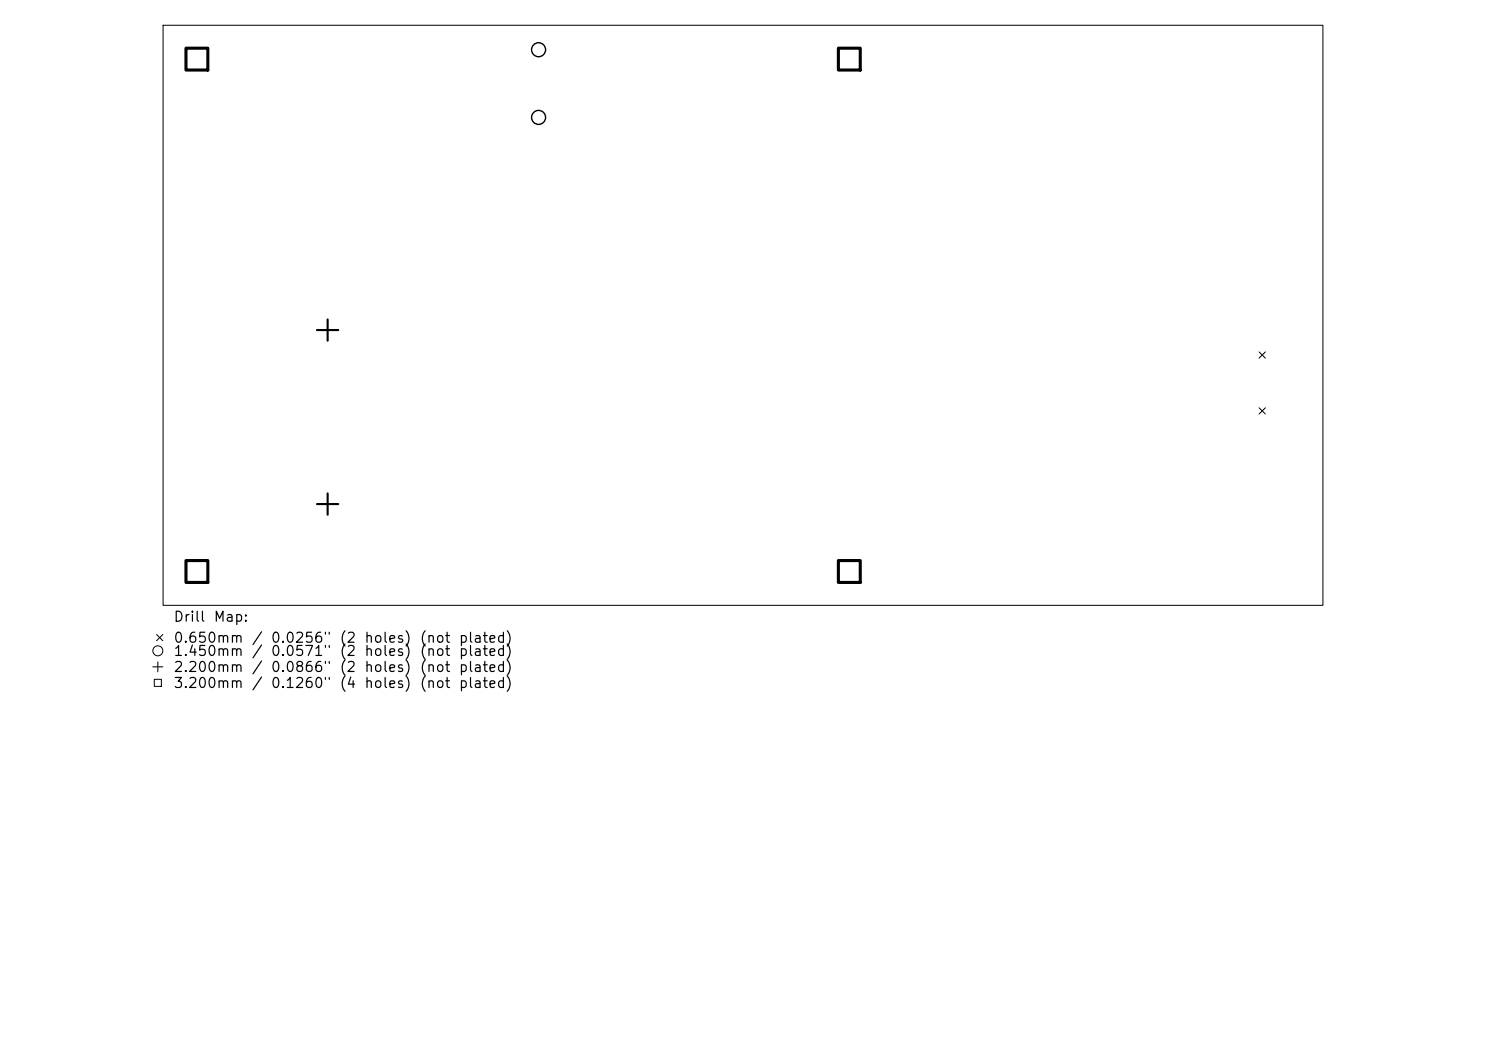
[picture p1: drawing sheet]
<svg xmlns="http://www.w3.org/2000/svg" width="297mm" height="210mm" viewBox="0 0 297 210" stroke-linecap="round" stroke-linejoin="round" font-family="sans-serif">
<defs><g id="words">
<g font-size="2">
<text x="34.5" y="124.7">Drill</text>
<text x="42.6" y="124.7">Map:</text>
<text x="34.5" y="128.9">0.650mm</text>
<text x="34.5" y="131.6">1.450mm</text>
<text x="50.2" y="128.9">/</text>
<text x="50.2" y="131.6">/</text>
<text x="54" y="128.9">0.0256&quot;</text>
<text x="54" y="131.6">0.0571&quot;</text>
<text x="67.7" y="128.9">(2</text>
<text x="67.7" y="131.6">(2</text>
<text x="72.7" y="128.9">holes)</text>
<text x="72.7" y="131.6">holes)</text>
<text x="83.7" y="128.9">(not</text>
<text x="83.7" y="131.6">(not</text>
<text x="91.6" y="128.9">plated)</text>
<text x="91.6" y="131.6">plated)</text>
<text x="34.5" y="134.8">2.200mm</text>
<text x="34.5" y="138">3.200mm</text>
<text x="50.2" y="134.8">/</text>
<text x="50.2" y="138">/</text>
<text x="54" y="134.8">0.0866&quot;</text>
<text x="54" y="138">0.1260&quot;</text>
<text x="67.7" y="134.8">(2</text>
<text x="67.7" y="138">(4</text>
<text x="72.7" y="134.8">holes)</text>
<text x="72.7" y="138">holes)</text>
<text x="83.7" y="134.8">(not</text>
<text x="83.7" y="138">(not</text>
<text x="91.6" y="134.8">plated)</text>
<text x="91.6" y="138">plated)</text>
</g>
</g></defs>
<g fill="none" stroke="#000" stroke-width=".2">
<path d="M32.6 5h231.8v116h-231.8zM251.6 70.3l1.3 1.3M252.9 70.3l-1.3 1.3M251.6 81.5l1.3 1.2M252.9 81.5l-1.3 1.2M30.5 133.2h2M30.8 135.7h1.5v1.5h-1.5zM31.3 126.8l1.2 1.2M31.5 132.2v2M32.5 126.8l-1.2 1.2"/>
<circle cx="31.5" cy="130" r="1"/>
</g>
<g fill="none" stroke="#000" stroke-width=".28">
<circle cx="107.6" cy="9.9" r="1.4"/>
<circle cx="107.6" cy="23.5" r="1.4"/>
</g>
<path d="M63.4 65.9h4.2M65.5 63.8v4.3M65.5 98.6v4.2M63.4 100.7h4.2" fill="none" stroke="#000" stroke-width=".42"/>
<path d="M37.2 9.6h4.3v4.4h-4.3zM167.6 9.6h4.3v4.4h-4.3zM37.2 112h4.3v4.4h-4.3zM167.6 112h4.3v4.4h-4.3z" fill="none" stroke="#000" stroke-width=".62"/>
<use href="#words"/>
</svg>
